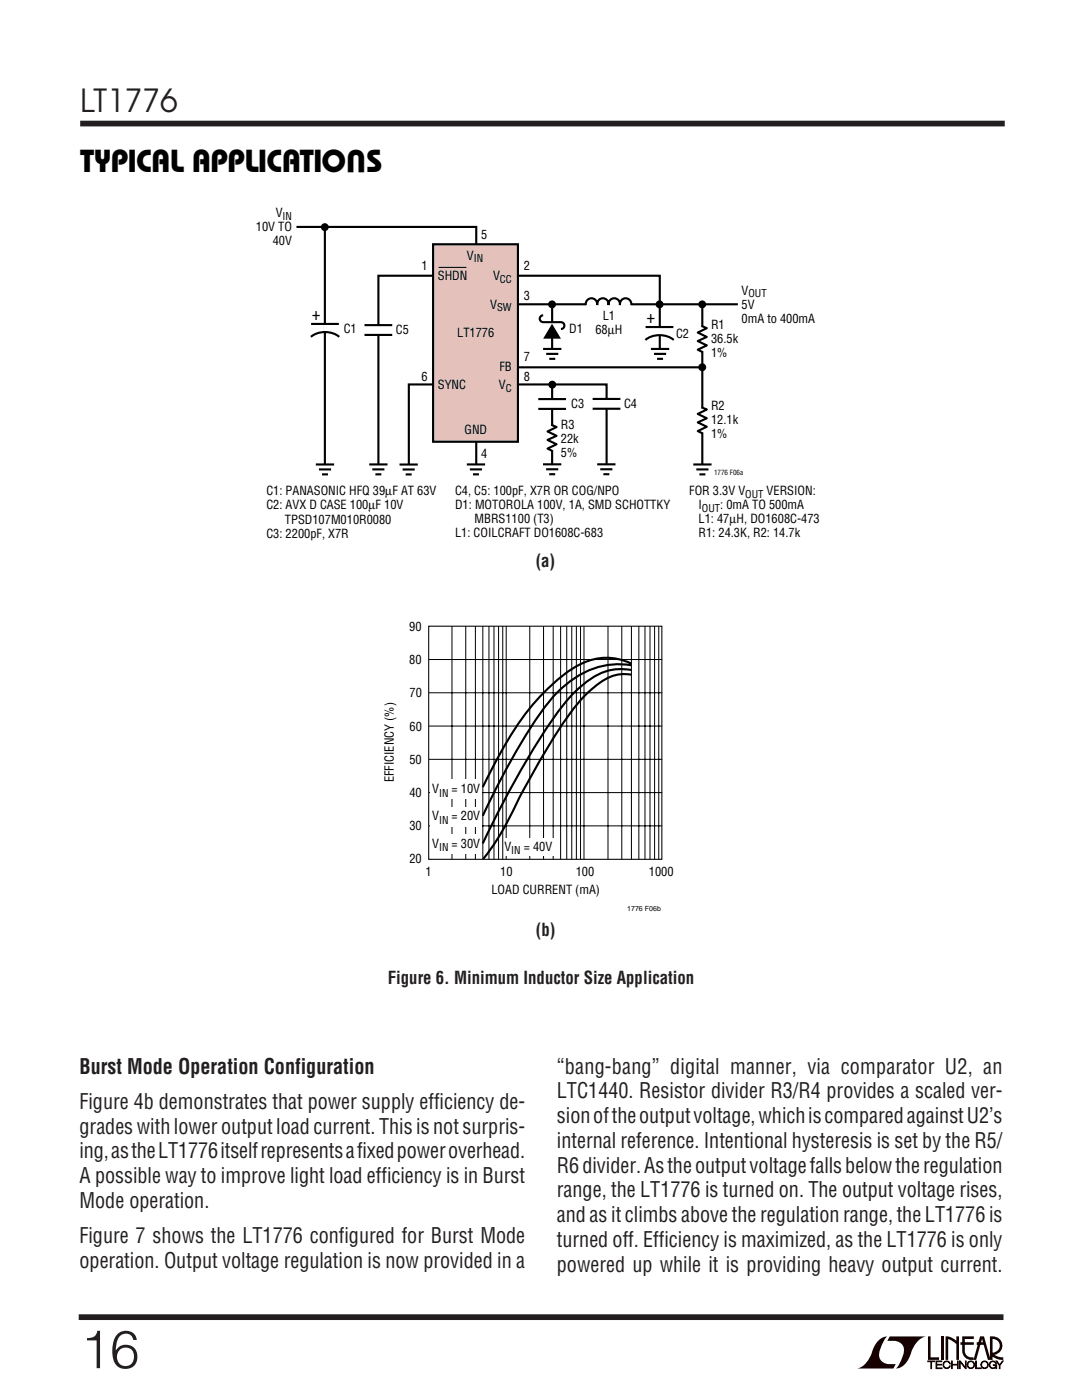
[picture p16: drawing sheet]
<svg xmlns="http://www.w3.org/2000/svg" width="216mm" height="279mm" viewBox="0 0 216 279" stroke-linecap="round" stroke-linejoin="round" font-family="sans-serif">
<defs><g id="words">
<text font-size="10.6" fill="#231f20" x="16.1" y="273">16</text>
<g font-size="6.4">
<text x="73" y="29.9" transform="rotate(-180 73 29.9)">U</text>
<text x="16" y="34.4">TYPICAL APPLICATIONS</text>
</g>
<text font-size="6.3" fill="#231f20" x="16" y="22.3">LT1776</text>
<g font-size="4.2" fill="#231f20">
<text x="15.9" y="214.2">Burst Mode Operation Configuration</text>
<text x="111.1" y="214.2">“bang-bang” digital manner, via comparator U2, an</text>
<text x="15.9" y="221.3">Figure 4b demonstrates that power supply efficiency de-</text>
<text x="111.1" y="219.2">LTC1440. Resistor divider R3/R4 provides a scaled ver-</text>
<text x="15.9" y="226.3">grades with lower output load current. This is not surpris-</text>
<text x="111.1" y="224.2">sion of the output voltage, which is compared against U2’s</text>
<text x="15.9" y="231.2">ing, as the LT1776 itself represents a fixed power overhead.</text>
<text x="111.1" y="229.1">internal reference. Intentional hysteresis is set by the R5/</text>
<text x="15.9" y="236.1">A possible way to improve light load efficiency is in Burst</text>
<text x="111.1" y="234">R6 divider. As the output voltage falls below the regulation</text>
<text x="111.1" y="239">range, the LT1776 is turned on. The output voltage rises,</text>
<text x="15.9" y="241.1">Mode operation.</text>
<text x="111.1" y="243.9">and as it climbs above the regulation range, the LT1776 is</text>
<text x="15.9" y="248.1">Figure 7 shows the LT1776 configured for Burst Mode</text>
<text x="111.1" y="248.8">turned off. Efficiency is maximized, as the LT1776 is only</text>
<text x="15.9" y="253.1">operation. Output voltage regulation is now provided in a</text>
<text x="111.1" y="253.8">powered up while it is providing heavy output current.</text>
</g>
<g font-size="3.5">
<text x="62.2" y="63.8">+</text>
<text x="129" y="64.4">+</text>
</g>
<g font-size="3.5" fill="#231f20">
<text x="106.9" y="113.2">(a)</text>
<text x="106.9" y="186.8">(b)</text>
<text x="77.4" y="196.4">Figure 6. Minimum Inductor Size Application</text>
</g>
<g font-size="2.5">
<text x="51.1" y="46.1">10V TO</text>
<text x="55" y="43.3">V</text>
<text x="96" y="47.6">5</text>
<text x="54.4" y="48.9">40V</text>
<text x="84.1" y="53.8">1</text>
<text x="93.2" y="51.8">V</text>
<text x="104.5" y="53.8">2</text>
<text x="87.4" y="55.9">SHDN</text>
<text x="98.4" y="55.9">V</text>
<text x="104.5" y="59.8">3</text>
<text x="148" y="58.8">V</text>
<text x="97.8" y="61.6">V</text>
<text x="120.3" y="63.8">L1</text>
<text x="141.9" y="65.6">R1</text>
<text x="148" y="61.6">5V</text>
<text x="148" y="64.4">0mA to 400mA</text>
<text x="68.6" y="66.5">C1</text>
<text x="79" y="66.7">C5</text>
<text x="91.2" y="67.2">LT1776</text>
<text x="113.6" y="66.5">D1</text>
<text x="118.8" y="66.6">68µH</text>
<text x="134.9" y="67.4">C2</text>
<text x="141.9" y="68.4">36.5k</text>
<text x="141.9" y="71.3">1%</text>
<text x="84.1" y="76">6</text>
<text x="87.4" y="77.7">SYNC</text>
<text x="99.6" y="77.7">V</text>
<text x="99.6" y="74">FB</text>
<text x="104.5" y="72.1">7</text>
<text x="104.5" y="76">8</text>
<text x="114" y="81.5">C3</text>
<text x="124.5" y="81.5">C4</text>
<text x="141.9" y="81.8">R2</text>
<text x="92.7" y="86.6">GND</text>
<text x="111.9" y="85.6">R3</text>
<text x="111.9" y="88.4">22k</text>
<text x="141.9" y="84.7">12.1k</text>
<text x="141.9" y="87.5">1%</text>
<text x="96" y="91.4">4</text>
<text x="111.9" y="91.3">5%</text>
<text x="53.2" y="98.8">C1: PANASONIC HFQ 39µF AT 63V</text>
<text x="53.2" y="101.7">C2: AVX D CASE 100µF 10V</text>
<text x="90.8" y="98.8">C4, C5: 100pF, X7R OR COG/NPO</text>
<text x="90.8" y="101.6">D1: MOTOROLA 100V, 1A, SMD SCHOTTKY</text>
<text x="137.5" y="98.8">FOR 3.3V V</text>
<text x="139.4" y="101.6">I</text>
<text x="143.7" y="101.6">: 0mA TO 500mA</text>
<text x="153" y="98.8">VERSION:</text>
<text x="53.2" y="107.3">C3: 2200pF, X7R</text>
<text x="56.9" y="104.5">TPSD107M010R0080</text>
<text x="90.8" y="107.3">L1: COILCRAFT DO1608C-683</text>
<text x="94.7" y="104.4">MBRS1100 (T3)</text>
<text x="139.4" y="104.4">L1: 47µH, DO1608C-473</text>
<text x="139.4" y="107.3">R1: 24.3K, R2: 14.7k</text>
<text x="81.6" y="126">90</text>
<text x="81.6" y="132.6">80</text>
<text x="81.7" y="139.1">70</text>
<text x="81.7" y="145.9">60</text>
<text x="81.7" y="152.4">50</text>
<text x="78.6" y="156.2" transform="rotate(-90 78.6 156.2)">EFFICIENCY (%)</text>
<text x="81.7" y="159.1">40</text>
<text x="86.2" y="158.3">V</text>
<text x="90.1" y="158.3">= 10V</text>
<text x="81.7" y="165.6">30</text>
<text x="86.2" y="163.6">V</text>
<text x="90.1" y="163.6">= 20V</text>
<text x="81.7" y="172.2">20</text>
<text x="86.2" y="169.2">V</text>
<text x="90.1" y="169.2">= 30V</text>
<text x="100.6" y="169.8">V</text>
<text x="104.5" y="169.8">= 40V</text>
<text x="84.9" y="174.8">1</text>
<text x="98.1" y="178.5">LOAD CURRENT (mA)</text>
<text x="99.8" y="174.8">10</text>
<text x="114.9" y="174.8">100</text>
<text x="129.5" y="174.8">1000</text>
</g>
<g font-size="2.1">
<text x="56.4" y="43.8">IN</text>
<text x="94.5" y="52.3">IN</text>
<text x="99.8" y="56.5">CC</text>
<text x="149.3" y="59.3">OUT</text>
<text x="99.2" y="62.2">SW</text>
<text x="100.9" y="78.2">C</text>
<text x="148.7" y="99.3">OUT</text>
<text x="140.1" y="102.1">OUT</text>
<text x="87.6" y="159">IN</text>
<text x="87.6" y="164.4">IN</text>
<text x="87.6" y="169.9">IN</text>
<text x="102" y="170.5">IN</text>
</g>
<g font-size="1.4">
<text x="142.5" y="94.9">1776 F06a</text>
<text x="125.1" y="181.7">1776 F06b</text>
</g>
</g></defs>
<path d="M16 24.7h184.5M15.7 262.9h184.5" fill="none" stroke="#231f20" stroke-width="1.1" stroke-linecap="butt"/>
<g fill="#170000">
<path d="M185.2 266.7h.5v4.2h1.7v.5h-2.2z"/>
<path d="M175 267.8a2.67 2.67 0 0 1 2-1.1 5.3 5.3 0 0 0-1.5 4.3 2.68 2.68 0 0 0 3.2 1.2l-.4 .9h-7.3a5.1 5.1 0 0 0 3.2-3.9z"/>
<path d="M177.5 266.7h7.3a5.1 5.1 0 0 0-3.2 3.9 3.4 3.4 0 0 1-2.9 2.5 5.3 5.3 0 0 0 1.6-4.2 2.68 2.68 0 0 0-3.2-1.3z"/>
<path d="M187.7 266.7h.6v4.7h-.6z"/>
<path d="M188.7 266.7l1.1 .2 1 .7v-.9h.6v4.7h-.6v-3.2l-.9-.6-.7-.4v4.2h-.5z"/>
</g>
<g fill="#170000" stroke="#170000" stroke-width=".2">
<path d="M185.1 271.6h1.4v.1h-.6v1.4h-.2v-1.4h-.6z"/>
<path d="M186.8 271.6h1.1v.1h-1v.6h1v.1h-1v.6h1.1v.1h-1.2z"/>
<path d="M189.9 271.6h.1v.7h1.1v-.7h.1v1.5h-.1v-.7h-1.1v.7h-.1z"/>
<path d="M191.5 271.6h.1l1 1.3v-1.3h.2v1.5h-.2l-1-1.3v1.3h-.1z"/>
<path d="M194.7 271.6h.1v1.4h1v.1h-1.1z"/>
<path d="M198.8 271.6h.1l.6 .8 .5-.8h.2l-.7 .9v.6h-.1v-.6z"/>
</g>
<path d="M192 266.7h2.3v.5h-1.8v.7h1.8v.5h-1.8v1.2a1.37 1.37 0 0 0 1.8 1.3v.5l1.3-4.7h.7l1.2 4.2v-4.2a1.91 1.91 0 0 1 2.5 1.4 1.91 1.91 0 0 1-1.6 2.3l.8 .4 1 .1v.5h-.4a3.5 3.5 0 0 1-1.9-.8v-.6a1.39 1.39 0 0 0 1.6-1.3 1.39 1.39 0 0 0-1.4-1.5v4.2h-1l-.8-3h-1.4v-.5h1.2l-.1-.7-1.2 4.2a2.13 2.13 0 0 1-2.7-1.3l-.1-1.7h-.4v-.5h.4z" fill="#170000"/>
<g fill="#170000" stroke="#170000" stroke-width=".2">
<path d="M193.2 271.8a.75 .75 0 0 1 1.2 .2 .75 .75 0 0 1-.5 1.1 .75 .75 0 0 1-.9-.7h.1a.61 .61 0 0 0 .9 .5 .61 .61 0 0 0 .2-1 .61 .61 0 0 0-1 .2l-.1 .3h-.1z"/>
<path d="M195.9 271.8a.75 .75 0 0 1 1.2 .2 .75 .75 0 0 1-.4 1.1 .75 .75 0 0 1-1-.7h.2a.61 .61 0 0 0 .8 .5 .61 .61 0 0 0 .2-1 .61 .61 0 0 0-1 .2v.3h-.2z"/>
<path d="M197.6 271.8a.75 .75 0 0 1 1.2 .3h-.1a.61 .61 0 0 0-1-.2 .61 .61 0 0 0 .1 1 .61 .61 0 0 0 .9-.4h-.5v-.1h.7v.7h-.2v-.3a.76 .76 0 0 1-1.1 .1 .76 .76 0 0 1 0-1.1z"/>
<path d="M188.4 271.8a.74 .74 0 0 1 1.2 .4h-.1a.61 .61 0 0 0-.9-.3 .61 .61 0 0 0-.1 .9 .61 .61 0 0 0 1-.2h.1a.75 .75 0 0 1-1.1 .4 .75 .75 0 0 1-.1-1.2z"/>
</g>
<g fill="none" stroke="#000" stroke-width=".42">
<path d="M59.2 45.3h35.8v48M64.8 45.3v48.9M62 67.2a4.7 4.7 0 0 1 5.7 0M62.1 64.6h5.5M72.7 64.9h5.6M72.7 66.8h5.6M96.4 60.7h50.8M100.4 73.3h39.7M107.4 79.6h5.5M108.4 69.6h3.6M108.4 62.9a.69 .69 0 0 0-.7 .7 .69 .69 0 0 0 .7 .7h3.5a.69 .69 0 0 1 .7 .7 .69 .69 0 0 1-.7 .7M109 70.6h2.4"/>
<path d="M109.6 71.6h1.2M110.2 60.7v10.5M110.2 76.8v17.3M116.9 60.9a1.16 1.16 0 0 1 1.1-1.4 1.16 1.16 0 0 1 1.2 1.4 1.15 1.15 0 0 1 1.1-1.4 1.15 1.15 0 0 1 1.1 1.4 1.15 1.15 0 0 1 1.2-1.4 1.15 1.15 0 0 1 1.1 1.4 1.16 1.16 0 0 1 1.1-1.4 1.16 1.16 0 0 1 1.2 1.4M118.3 79.6h5.5M128.8 67.8a4.7 4.7 0 0 1 5.6 0M128.8 65.3h5.6M129.9 69.6h3.6M130.5 70.6h2.4M131.1 71.6h1.2M131.7 70.9v-15.9h-56.2v38.2M140 65.1l1 .4-1.8 .9 1.8 .8-1.8 .9 1.8 .8-1.8 .9 1 .5"/>
<path d="M140.1 61.2v32.4M63 92.7h3.7M63.6 93.7h2.5M64.3 94.7h1.1M73.7 92.7h3.6M74.3 93.7h2.4M74.9 94.7h1.2M79.7 92.7h3.7M80.3 93.7h2.5M80.9 94.7h1.2M81.6 92.9v-16.2h39.4v17.3M93.1 92.7h3.7"/>
<path d="M93.8 93.7h2.4M94.4 94.7h1.2M107.4 81.6h5.5M108.4 92.7h3.6M109 93.7h2.4M109.6 94.6h1.2M110 84.8l1.1 .4-1.8 .9 1.8 .9-1.8 .8 1.8 .9-1.8 .8 .9 .5M118.3 81.6h5.5M119.2 92.7h3.6M119.8 93.7h2.4M120.4 94.6h1.2M138.3 92.7h3.7"/>
<path d="M138.9 93.7h2.5M139.6 94.7h1.2M140 81.3l1 .4-1.8 .9 1.8 .9-1.8 .8 1.8 .9-1.8 .8 1 .5"/>
</g>
<path d="M64.9 64.7v1.6M75.5 64.9v1.9M110.2 64.3v2.2M110.2 79.7v1.9M117 60.7h8.9M121 79.6v2M131.6 65.3v1.6M140.1 65.3v4.8M110.2 85v4.8M140.1 81.5v4.8" fill="none" stroke="#fff" stroke-width=".71" stroke-linecap="butt"/>
<g fill="#000">
<path d="M110.1 64.6l1.8 3h-3.5z"/>
<circle cx="64.8" cy="45.3" r=".79"/>
<circle cx="110.2" cy="60.7" r=".79"/>
<circle cx="110.2" cy="76.8" r=".79"/>
<circle cx="131.6" cy="60.7" r=".79"/>
<circle cx="140.1" cy="73.3" r=".79"/>
<circle cx="140.1" cy="60.7" r=".79"/>
</g>
<path d="M110.2 69.7v2.2M131.7 69.7v2.2M64.9 92.7v2.2M75.5 92.7v2.2M81.5 92.7v2.2M95 92.7v2.2M110.2 92.7v2.2M121 92.7v2.2M140.2 92.7v2.2" fill="none" stroke="#fff" stroke-width=".97" stroke-linecap="butt"/>
<path d="M86.4 48.7h16.9v39.5h-16.9z" fill="#e5c1bc"/>
<path d="M86.4 48.7h16.9v39.5h-16.9z" fill="none" stroke="#000" stroke-width=".42"/>
<g fill="none" stroke="#000" stroke-width=".2">
<path d="M87.5 53.4h5.6M85.6 131.6h46.5M85.6 138.3h46.5M90.2 124.9v46.6M92.9 124.9v46.6M94.9 124.9v46.6M96.3 124.9v46.6M97.6 124.9v46.6M98.6 124.9v46.6M99.5 124.9v46.6M100.3 124.9v46.6M101 124.9v46.6"/>
<path d="M105.7 124.9v46.6M108.5 124.9v46.6M110.4 124.9v46.6M111.9 124.9v46.6M113.1 124.9v46.6M114.1 124.9v46.6M115 124.9v46.6M115.8 124.9v46.6M116.5 124.9v46.6M121.3 124.9v46.6M124.1 124.9v46.6M126 124.9v46.6"/>
<path d="M127.5 124.9v46.6M128.7 124.9v46.6M129.7 124.9v46.6M130.6 124.9v46.6M131.4 124.9v46.6M85.6 144.9h46.5M85.6 151.5h46.5M85.6 158.2h46.5M85.6 164.8h46.5"/>
</g>
<path d="M85.5 125h46.6v46.5h-46.6z" fill="none" stroke="#000" stroke-width=".21"/>
<g fill="#fff">
<path d="M85.7 155.6h10.4v3.9h-10.4z"/>
<path d="M85.7 161.2h10.4v3.9h-10.4z"/>
<path d="M85.7 166.6h10.4v3.9h-10.4z"/>
<path d="M100.5 167.4h10.4v3.4h-10.4z"/>
</g>
<path d="M125.9 134.6a8.1 8.1 0 0 0-6.7 2 35 35 0 0 0-8.2 9.8 193.4 193.4 0 0 0-10.2 18.4l-2.4 4-2 2.6M125.9 133.7a10.6 10.6 0 0 0-8.9 2.4 37.1 37.1 0 0 0-8.4 10 197.6 197.6 0 0 0-12.3 22.2M125.9 132.8a16.1 16.1 0 0 0-13.7 4.4 50.8 50.8 0 0 0-8.7 11.9 166.7 166.7 0 0 0-7.2 13.7M125.9 132.4a11.6 11.6 0 0 0-12 1.2 46.2 46.2 0 0 0-14 16.6l-3.6 6.9" fill="none" stroke="#000" stroke-width=".42"/>
<use href="#words"/>
</svg>
